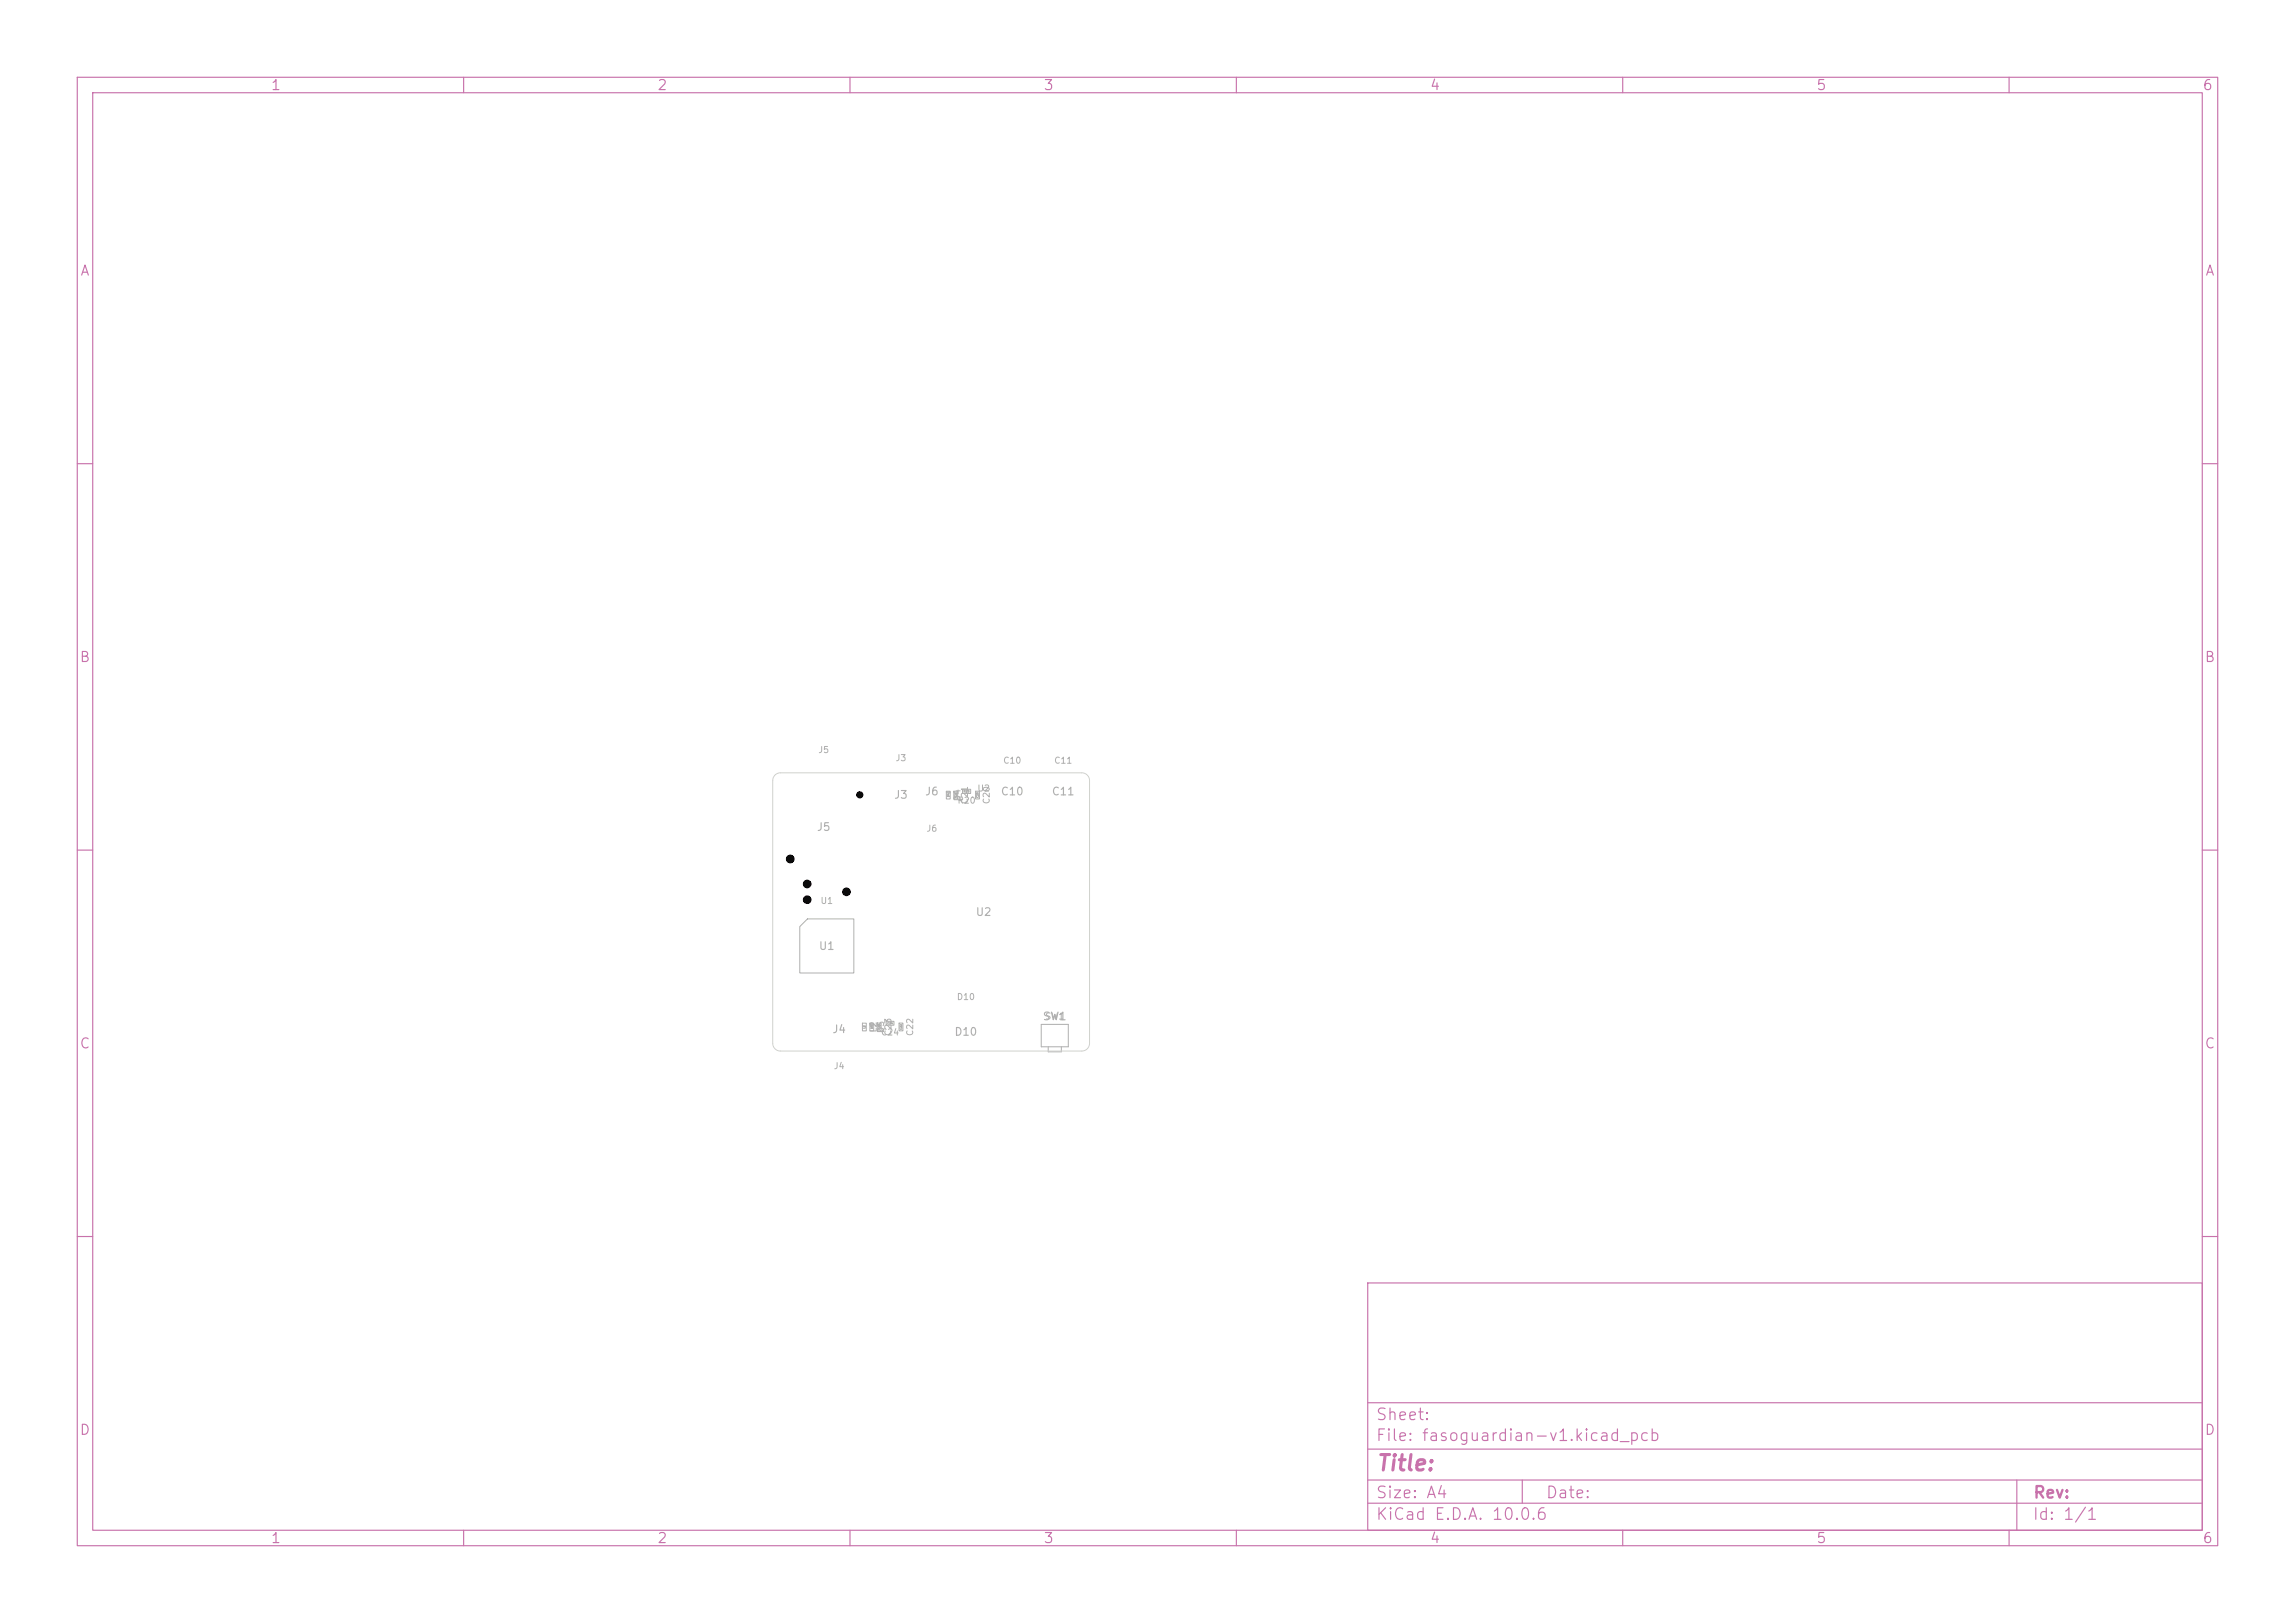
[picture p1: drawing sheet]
<svg xmlns="http://www.w3.org/2000/svg" width="297mm" height="210mm" viewBox="0 0 297 210" stroke-linecap="round" stroke-linejoin="round" font-family="sans-serif">
<defs><g id="words">
<text font-size="2" fill="#c872ab" x="178" y="190.8">Title:</text>
<g font-size="1.5" fill="#c872ab">
<text x="178" y="184.1">Sheet:</text>
<text x="178" y="186.8">File: fasoguardian-v1.kicad_pcb</text>
<text x="178" y="197">KiCad E.D.A. 10.0.6</text>
<text x="178" y="194.2">Size: A4</text>
<text x="200" y="194.2">Date:</text>
<text x="263" y="197">Id: 1/1</text>
<text x="263" y="194.2">Rev:</text>
</g>
<g font-size="1.3" fill="#c872ab">
<text x="35" y="12">1</text>
<text x="85" y="12">2</text>
<text x="135" y="12">3</text>
<text x="185" y="12">4</text>
<text x="235" y="12">5</text>
<text x="285" y="12">6</text>
<text x="10.3" y="36">A</text>
<text x="285.3" y="36">A</text>
<text x="10.2" y="86">B</text>
<text x="285.2" y="86">B</text>
<text x="10.2" y="136">C</text>
<text x="285.2" y="136">C</text>
<text x="10.2" y="186">D</text>
<text x="285.2" y="186">D</text>
<text x="35" y="200">1</text>
<text x="85" y="200">2</text>
<text x="135" y="200">3</text>
<text x="185" y="200">4</text>
<text x="235" y="200">5</text>
<text x="285" y="200">6</text>
</g>
<g font-size="1" fill="#afafaf">
<text x="105.6" y="107.8">J5</text>
<text x="115.6" y="103.6">J3</text>
<text x="119.6" y="103.2">J6</text>
<text x="129.4" y="103.2">C10</text>
<text x="136" y="103.2">C11</text>
<text x="126.2" y="118.8">U2</text>
<text x="105.9" y="123.2">U1</text>
<text x="107.6" y="133.9">J4</text>
<text x="123.4" y="134.3">D10</text>
<text x="134.9" y="132.3">SW1</text>
</g>
<g font-size=".8" fill="#afafaf">
<text x="105.8" y="97.6">J5</text>
<text x="115.8" y="98.7">J3</text>
<text x="129.8" y="99">C10</text>
<text x="136.4" y="99">C11</text>
<text x="119.8" y="107.8">J6</text>
<text x="123.8" y="104.2">R20</text>
<text x="124.5" y="103.7" transform="rotate(-90 124.5 103.7)">D4</text>
<text x="125.4" y="104.1" transform="rotate(-90 125.4 104.1)">C21</text>
<text x="126.4" y="102.6">U2</text>
<text x="128.3" y="104.1" transform="rotate(-90 128.3 104.1)">C20</text>
<text x="106.1" y="117.2">U1</text>
<text x="123.8" y="129.6">D10</text>
<text x="113.6" y="133.7" transform="rotate(-90 113.6 133.7)">L2</text>
<text x="113.9" y="134.2">C24</text>
<text x="114.6" y="133.8" transform="rotate(-90 114.6 133.8)">D5</text>
<text x="115.5" y="134.1" transform="rotate(-90 115.5 134.1)">C23</text>
<text x="118.4" y="134.1" transform="rotate(-90 118.4 134.1)">C22</text>
<text x="107.8" y="138.5">J4</text>
</g>
<g font-size=".3" fill="#afafaf">
<text x="122.9" y="103.2" transform="rotate(-90 122.9 103.2)">D4</text>
<text x="124.7" y="102.6">R20</text>
<text x="126.7" y="103.3" transform="rotate(-90 126.7 103.3)">C20</text>
<text x="112" y="133.1" transform="rotate(-90 112 133.1)">L2</text>
<text x="113" y="133.2" transform="rotate(-90 113 133.2)">D5</text>
<text x="114" y="133.3" transform="rotate(-90 114 133.3)">C23</text>
<text x="114.8" y="132.6">C24</text>
<text x="116.8" y="133.3" transform="rotate(-90 116.8 133.3)">C22</text>
</g>
</g></defs>
<g fill="none" stroke="#c872ab" stroke-width=".15">
<path d="M10 10h277v190h-277zM12 12h273v186h-273zM60 10v2M110 10v2M160 10v2M210 10v2M260 10v2M10 60h2M285 60h2M10 110h2M285 110h2M10 160h2"/>
<path d="M177 166h108v32h-108zM285 160h2M60 198v2M110 198v2M160 198v2M177 194.5h108M177 191.5h108M177 187.5h108M177 181.5h108M197 191.5v3M210 198v2M260 198v2"/>
<path d="M261 191.5v6.5"/>
</g>
<g fill="none" stroke="#afafaf" stroke-width=".13">
<path d="M104.5 118.9h6v7h-7v-6zM122.5 102.4h.5v1h-.5zM122.5 102.5h.5M122.5 102.6h.5M123.4 102.4h.5v1h-.5zM124.6 102.1h1v.6h-1zM126.2 102.4h.6v1h-.6zM111.6 132.4h.5v1h-.5zM112.6 132.4h.5v1h-.5zM112.6 132.5h.5M112.6 132.6h.5M113.5 132.4h.5v1h-.5z"/>
<path d="M114.7 132.2h1v.5h-1zM116.4 132.4h.4v1h-.4zM134.7 132.6h3.5v2.9h-3.5zM135.6 135.5v.6h1.8v-.6"/>
</g>
<path d="M100.3 100.3l.4-.2 .3-.1h39a1 1 0 0 1 1 1v34a1 1 0 0 1-1 1h-39a1 1 0 0 1-1-1v-34l.1-.3z" fill="none" stroke="#d0d2cd" stroke-width=".13"/>
<g fill="#000" stroke="#000" stroke-width=".13">
<circle cx="102.3" cy="111.2" r=".5"/>
<circle cx="104.5" cy="114.4" r=".5"/>
<circle cx="104.5" cy="116.4" r=".5"/>
<circle cx="109.5" cy="115.4" r=".5"/>
<circle cx="111.3" cy="102.8" r=".4"/>
</g>
<use href="#words"/>
</svg>
